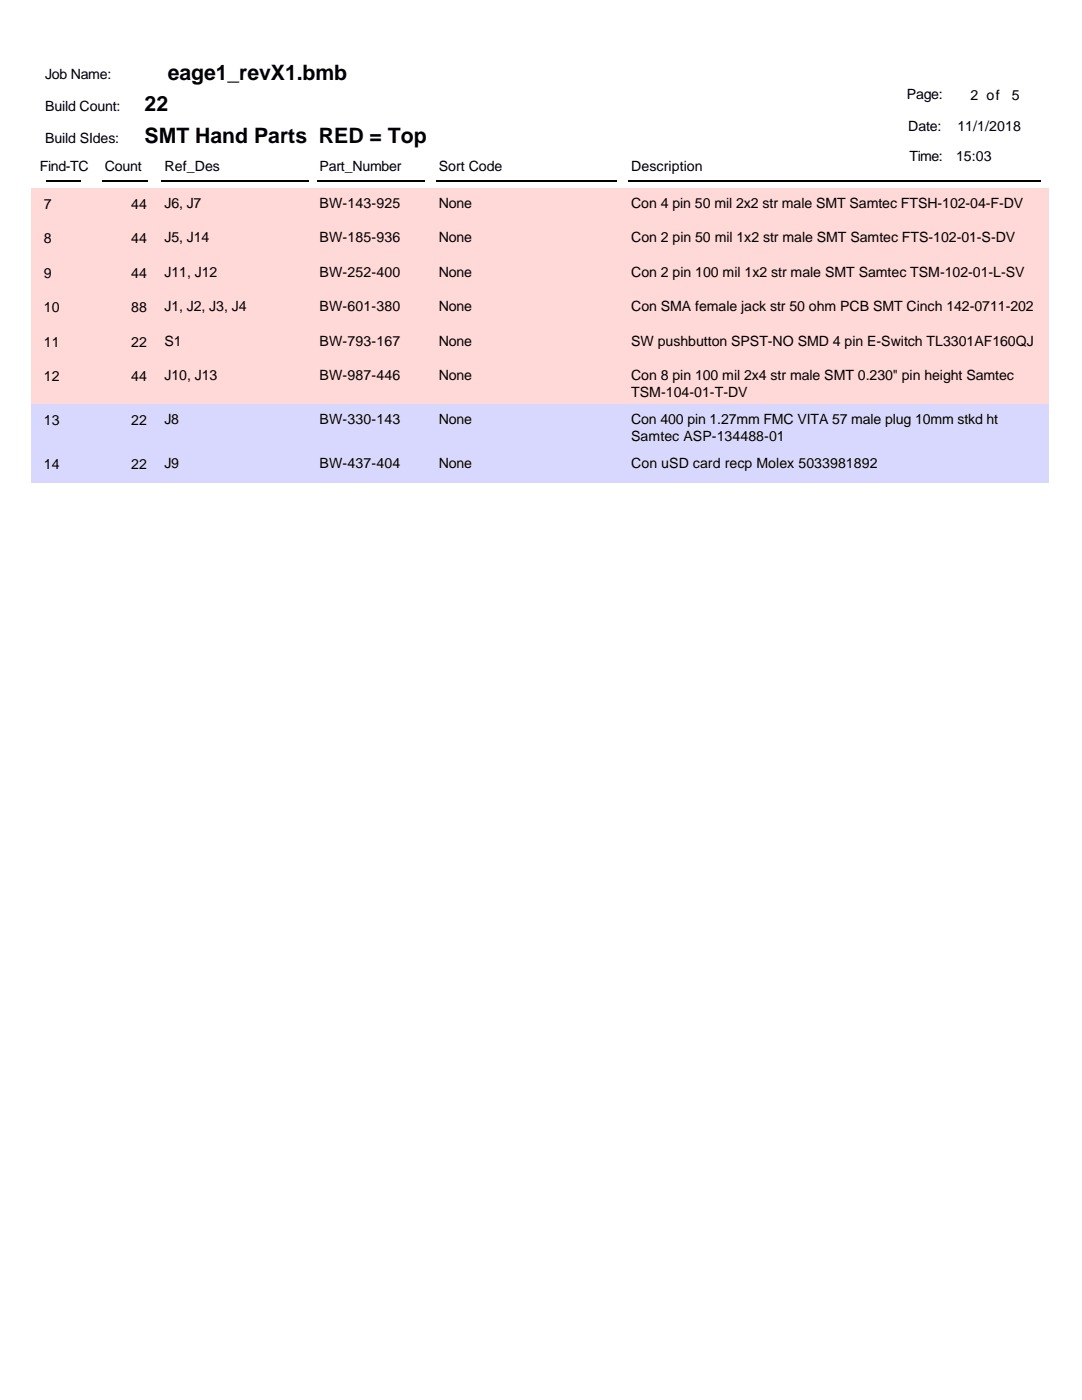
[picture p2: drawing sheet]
<svg xmlns="http://www.w3.org/2000/svg" width="216mm" height="279mm" viewBox="0 0 216 279" stroke-linecap="round" stroke-linejoin="round" font-family="sans-serif">
<defs><g id="words">
<g font-size="4.2">
<text x="33.5" y="15.9">eage1_revX1.bmb</text>
<text x="28.8" y="22.2">22</text>
<text x="28.8" y="28.6">SMT Hand Parts RED = Top</text>
</g>
<g font-size="2.8">
<text x="9" y="15.8">Job Name:</text>
<text x="9" y="22.1">Build Count:</text>
<text x="181" y="19.8">Page:</text>
<text x="193.7" y="20">2 of</text>
<text x="201.9" y="20">5</text>
<text x="9" y="28.5">Build SIdes:</text>
<text x="181.2" y="26.1">Date:</text>
<text x="191" y="26.1">11/1/2018</text>
<text x="7.9" y="34">Find-TC</text>
<text x="20.9" y="34">Count</text>
<text x="32.8" y="34">Ref_Des</text>
<text x="63.8" y="34">Part_Number</text>
<text x="87.6" y="34">Sort Code</text>
<text x="125.9" y="34">Description</text>
<text x="181.5" y="32.2">Time:</text>
<text x="190.8" y="32.2">15:03</text>
<text x="8.7" y="41.7">7</text>
<text x="26.2" y="41.7">44</text>
<text x="32.8" y="41.5">J6, J7</text>
<text x="63.8" y="41.5">BW-143-925</text>
<text x="87.6" y="41.5">None</text>
<text x="125.9" y="41.5">Con 4 pin 50 mil 2x2 str male SMT Samtec FTSH-102-04-F-DV</text>
<text x="8.7" y="48.6">8</text>
<text x="26.2" y="48.6">44</text>
<text x="32.8" y="48.3">J5, J14</text>
<text x="63.8" y="48.3">BW-185-936</text>
<text x="87.6" y="48.3">None</text>
<text x="125.9" y="48.3">Con 2 pin 50 mil 1x2 str male SMT Samtec FTS-102-01-S-DV</text>
<text x="8.7" y="55.5">9</text>
<text x="26.2" y="55.5">44</text>
<text x="32.8" y="55.2">J11, J12</text>
<text x="63.8" y="55.2">BW-252-400</text>
<text x="87.6" y="55.2">None</text>
<text x="125.9" y="55.2">Con 2 pin 100 mil 1x2 str male SMT Samtec TSM-102-01-L-SV</text>
<text x="8.7" y="62.4">10</text>
<text x="26.2" y="62.4">88</text>
<text x="32.8" y="62.1">J1, J2, J3, J4</text>
<text x="63.8" y="62.1">BW-601-380</text>
<text x="87.6" y="62.1">None</text>
<text x="125.9" y="62.1">Con SMA female jack str 50 ohm PCB SMT Cinch 142-0711-202</text>
<text x="8.7" y="69.2">11</text>
<text x="26.2" y="69.2">22</text>
<text x="32.8" y="69">S1</text>
<text x="63.8" y="69">BW-793-167</text>
<text x="87.6" y="69">None</text>
<text x="125.9" y="69">SW pushbutton SPST-NO SMD 4 pin E-Switch TL3301AF160QJ</text>
<text x="8.7" y="76.1">12</text>
<text x="26.2" y="76.1">44</text>
<text x="32.8" y="75.8">J10, J13</text>
<text x="63.8" y="75.8">BW-987-446</text>
<text x="87.6" y="75.8">None</text>
<text x="125.9" y="75.8">Con 8 pin 100 mil 2x4 str male SMT 0.230&quot; pin height Samtec</text>
<text x="125.9" y="79.3">TSM-104-01-T-DV</text>
<text x="8.7" y="84.8">13</text>
<text x="26.2" y="84.8">22</text>
<text x="32.8" y="84.6">J8</text>
<text x="63.8" y="84.6">BW-330-143</text>
<text x="87.6" y="84.6">None</text>
<text x="125.9" y="84.6">Con 400 pin 1.27mm FMC VITA 57 male plug 10mm stkd ht</text>
<text x="125.9" y="88">Samtec ASP-134488-01</text>
<text x="8.7" y="93.6">14</text>
<text x="26.2" y="93.6">22</text>
<text x="32.8" y="93.3">J9</text>
<text x="63.8" y="93.3">BW-437-404</text>
<text x="87.6" y="93.3">None</text>
<text x="125.9" y="93.3">Con uSD card recp Molex 5033981892</text>
</g>
</g></defs>
<path d="M9.3 36.1h6.8M20.4 36.1h9M32.3 36.1h29.3M63.2 36.1h21.5M87 36.1h36M125.4 36.1h82.3" fill="none" stroke="#000" stroke-width=".26"/>
<g fill="#ffd8d8">
<path d="M6.3 37.6h203v6.8h-203z"/>
<path d="M6.3 44.4h203v6.9h-203z"/>
<path d="M6.3 51.3h203v6.9h-203z"/>
<path d="M6.3 58.2h203v6.9h-203z"/>
<path d="M6.3 65.1h203v6.9h-203z"/>
<path d="M6.3 72h203v8.7h-203z"/>
</g>
<g fill="#d8d8ff">
<path d="M6.3 80.7h203v8.7h-203z"/>
<path d="M6.3 89.4h203v6.9h-203z"/>
</g>
<use href="#words"/>
</svg>
